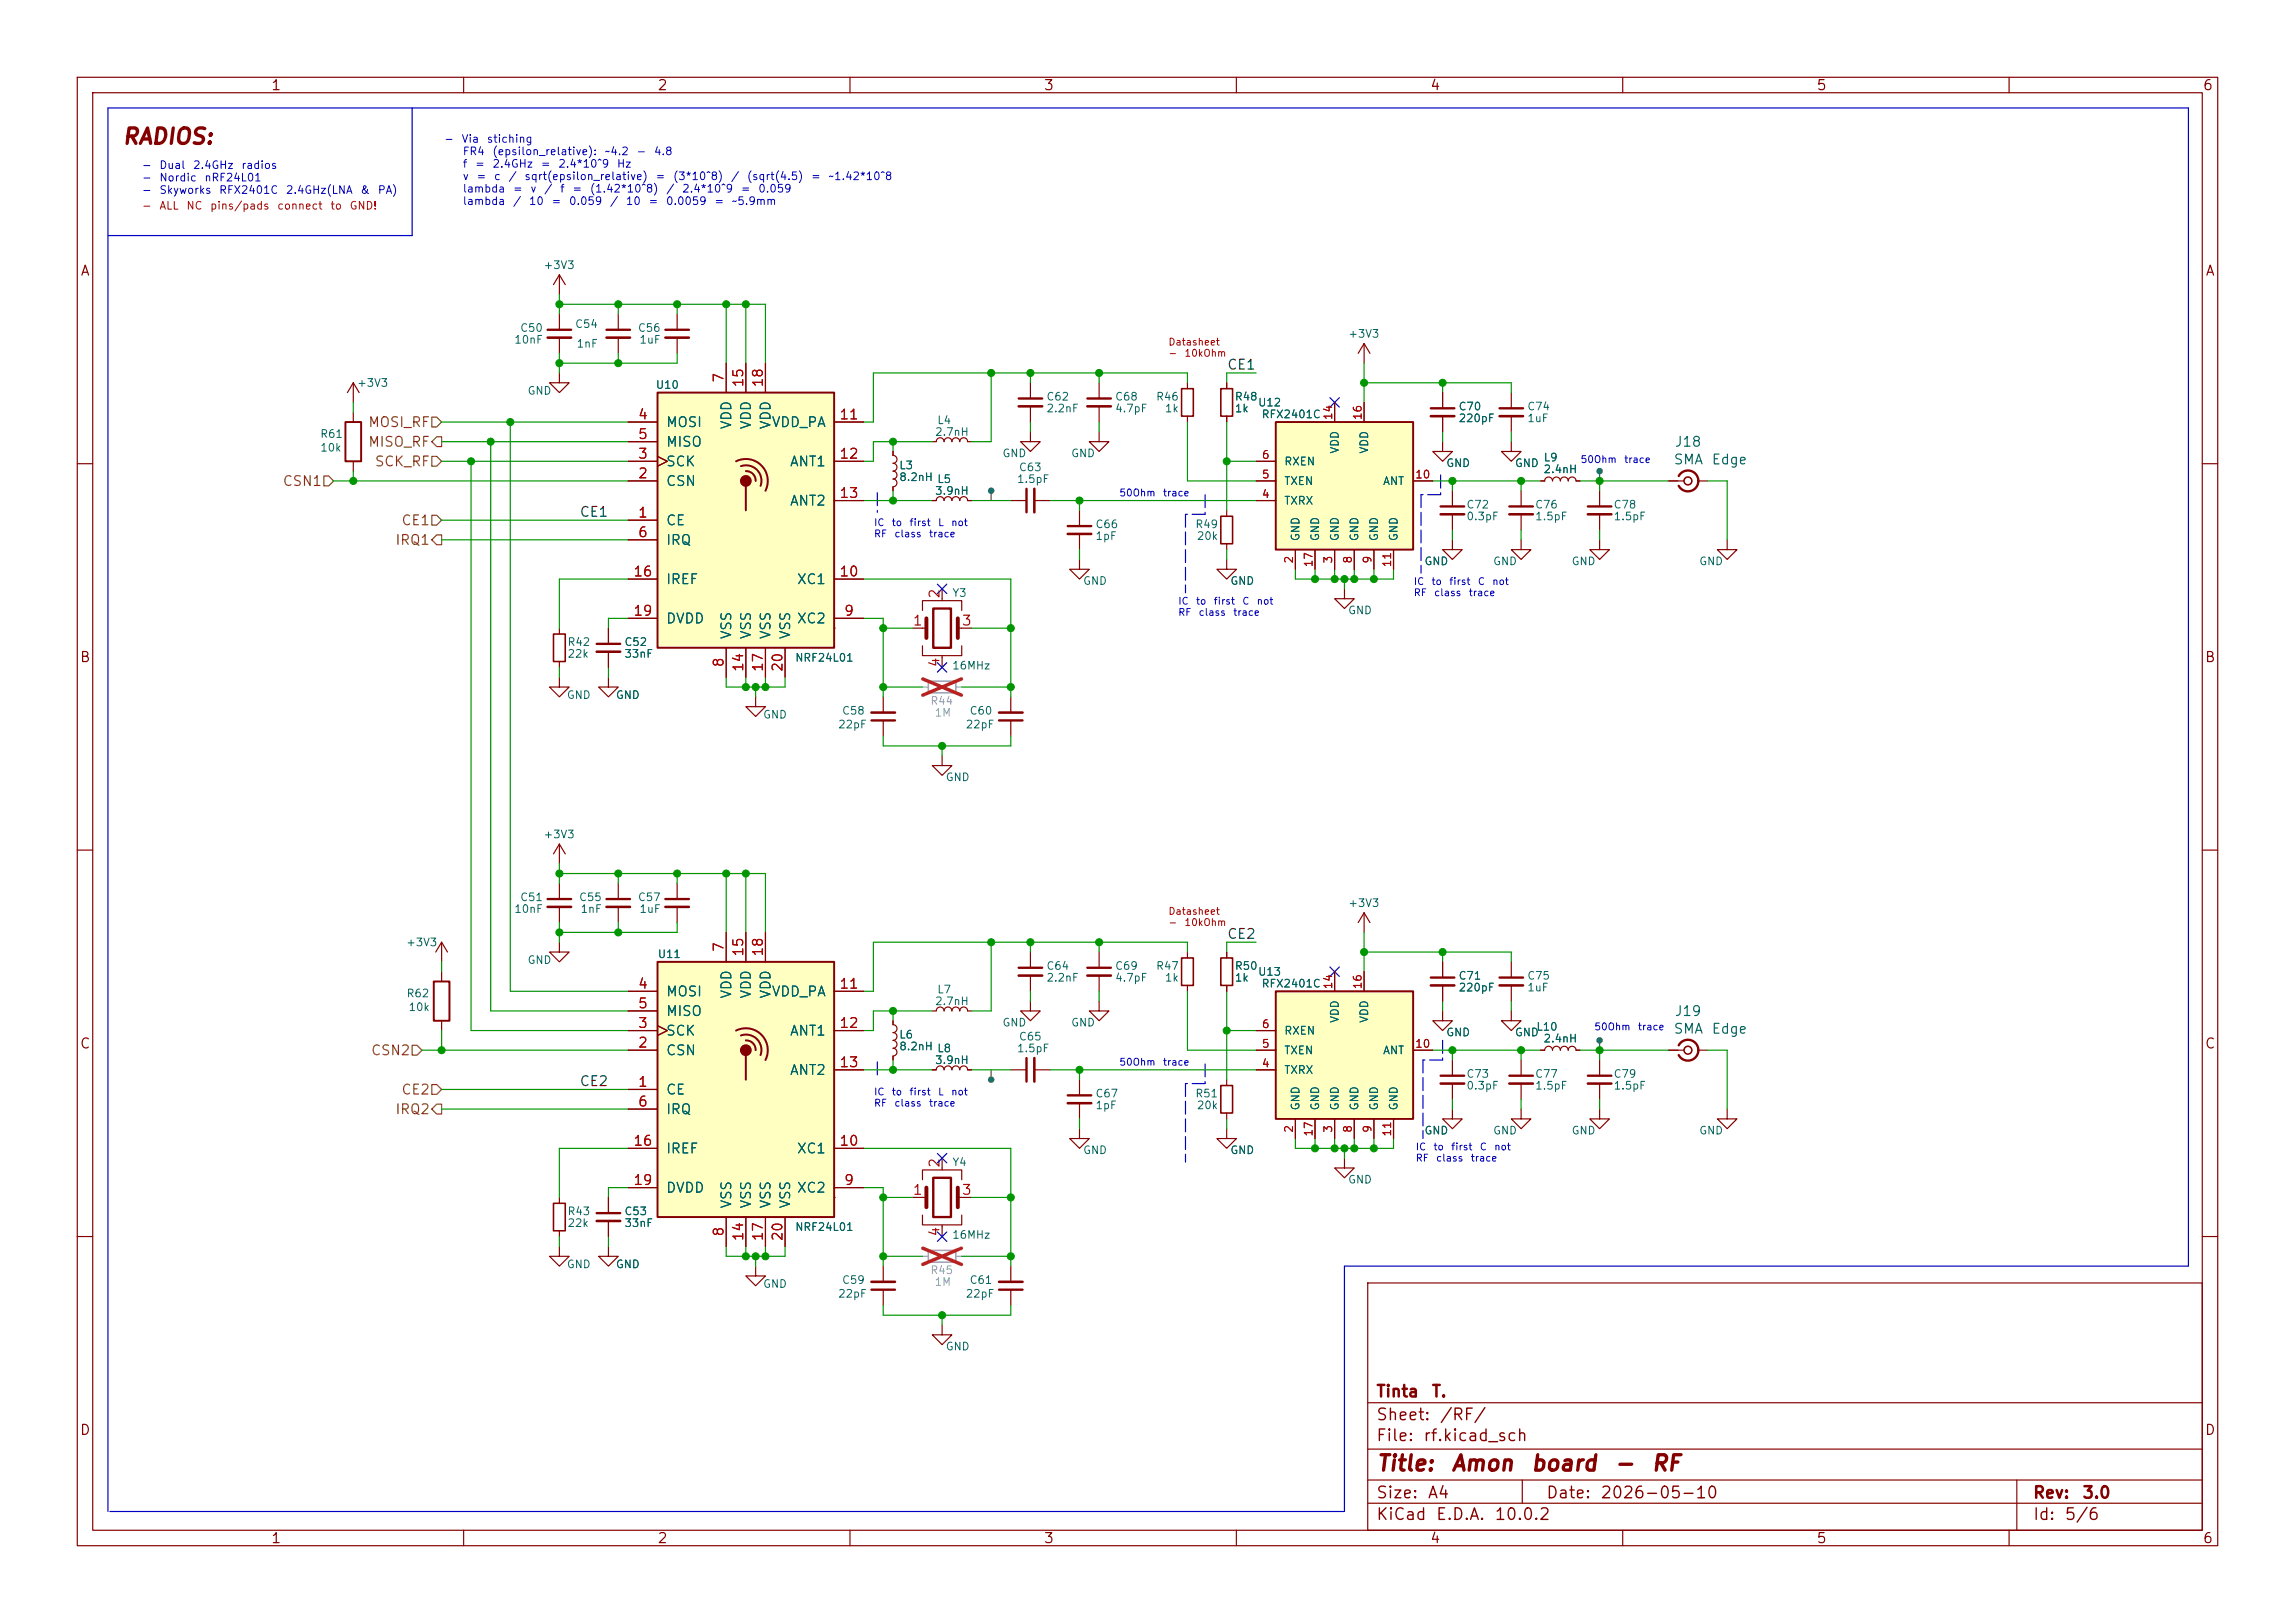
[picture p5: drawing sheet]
<svg xmlns="http://www.w3.org/2000/svg" width="297mm" height="210mm" viewBox="0 0 297 210" stroke-linecap="round" stroke-linejoin="round" font-family="sans-serif">
<defs><g id="words">
<g font-size="2" fill="#840000">
<text x="15.7" y="19.2">RADIOS:</text>
<text x="178" y="190.8">Title:</text>
<text x="187.7" y="190.8">Amon</text>
<text x="198" y="190.8">board</text>
<text x="208.8" y="190.8">-</text>
<text x="213.6" y="190.8">RF</text>
</g>
<g font-size="1.5" fill="#840000">
<text x="178" y="184.2">Sheet:</text>
<text x="178" y="181.2">Tinta</text>
<text x="185.2" y="181.2">T.</text>
<text x="186.2" y="184.2">/RF/</text>
<text x="178" y="186.9">File:</text>
<text x="184.1" y="186.9">rf.kicad_sch</text>
<text x="178" y="197.1">KiCad</text>
<text x="178" y="194.3">Size:</text>
<text x="184.7" y="194.3">A4</text>
<text x="185.7" y="197.1">E.D.A.</text>
<text x="193.3" y="197.1">10.0.2</text>
<text x="200" y="194.3">Date:</text>
<text x="207" y="194.3">2026-05-10</text>
<text x="263" y="194.3">Rev:</text>
<text x="263" y="197.1">Id:</text>
<text x="267.1" y="197.1">5/6</text>
<text x="269.4" y="194.3">3.0</text>
</g>
<g font-size="1.3" fill="#840000">
<text x="35" y="12">1</text>
<text x="85" y="12">2</text>
<text x="135" y="12">3</text>
<text x="185" y="12">4</text>
<text x="235" y="12">5</text>
<text x="285" y="12">6</text>
<text x="10.3" y="36">A</text>
<text x="285.3" y="36">A</text>
<text x="10.3" y="86">B</text>
<text x="285.3" y="86">B</text>
<text x="10.3" y="136">C</text>
<text x="285.3" y="136">C</text>
<text x="10.3" y="186">D</text>
<text x="285.3" y="186">D</text>
<text x="35" y="200">1</text>
<text x="85" y="200">2</text>
<text x="135" y="200">3</text>
<text x="185" y="200">4</text>
<text x="235" y="200">5</text>
<text x="285" y="200">6</text>
</g>
<g font-size="1.3" fill="#a90000">
<text x="94" y="49.6" transform="rotate(-90 94 49.6)">7</text>
<text x="96.5" y="50.2" transform="rotate(-90 96.5 50.2)">15</text>
<text x="99" y="50.2" transform="rotate(-90 99 50.2)">18</text>
<text x="82.5" y="59.7">3</text>
<text x="82.5" y="54.6">4</text>
<text x="82.5" y="57.1">5</text>
<text x="108.5" y="54.6">11</text>
<text x="108.5" y="59.7">12</text>
<text x="82.5" y="62.2">2</text>
<text x="108.5" y="64.7">13</text>
<text x="82.5" y="67.3">1</text>
<text x="82.5" y="69.8">6</text>
<text x="81.9" y="74.9">16</text>
<text x="108.5" y="74.9">10</text>
<text x="121.9" y="77.5" transform="rotate(-90 121.9 77.5)">2</text>
<text x="81.9" y="80">19</text>
<text x="109.1" y="80">9</text>
<text x="118" y="81.3">1</text>
<text x="124.4" y="81.3">3</text>
<text x="94" y="86.4" transform="rotate(-90 94 86.4)">8</text>
<text x="96.5" y="87" transform="rotate(-90 96.5 87)">14</text>
<text x="99" y="87" transform="rotate(-90 99 87)">17</text>
<text x="101.6" y="87" transform="rotate(-90 101.6 87)">20</text>
<text x="121.9" y="86.4" transform="rotate(-90 121.9 86.4)">4</text>
<text x="94" y="123.3" transform="rotate(-90 94 123.3)">7</text>
<text x="96.5" y="123.9" transform="rotate(-90 96.5 123.9)">15</text>
<text x="99" y="123.9" transform="rotate(-90 99 123.9)">18</text>
<text x="82.5" y="128.2">4</text>
<text x="82.5" y="130.8">5</text>
<text x="108.5" y="128.2">11</text>
<text x="82.5" y="135.9">2</text>
<text x="82.5" y="133.3">3</text>
<text x="108.5" y="133.3">12</text>
<text x="82.5" y="140.9">1</text>
<text x="82.5" y="143.5">6</text>
<text x="108.5" y="138.4">13</text>
<text x="81.9" y="148.6">16</text>
<text x="108.5" y="148.6">10</text>
<text x="81.9" y="153.6">19</text>
<text x="109.1" y="153.6">9</text>
<text x="118" y="154.9">1</text>
<text x="121.9" y="151.2" transform="rotate(-90 121.9 151.2)">2</text>
<text x="124.4" y="154.9">3</text>
<text x="94" y="160.1" transform="rotate(-90 94 160.1)">8</text>
<text x="96.5" y="160.7" transform="rotate(-90 96.5 160.7)">14</text>
<text x="99" y="160.7" transform="rotate(-90 99 160.7)">17</text>
<text x="101.6" y="160.7" transform="rotate(-90 101.6 160.7)">20</text>
<text x="121.9" y="160.1" transform="rotate(-90 121.9 160.1)">4</text>
</g>
<g font-size="1.3" fill="#0f0f0f">
<text x="158.7" y="48.1">CE1</text>
<text x="74.9" y="67.2">CE1</text>
<text x="158.7" y="121.8">CE2</text>
<text x="74.9" y="140.8">CE2</text>
</g>
<g font-size="1.3" fill="#725600">
<text x="47.6" y="58.1">MISO_RF</text>
<text x="47.6" y="55.6">MOSI_RF</text>
<text x="36.5" y="63.2">CSN1</text>
<text x="48.4" y="60.7">SCK_RF</text>
<text x="51.1" y="70.8">IRQ1</text>
<text x="51.9" y="68.3">CE1</text>
<text x="47.9" y="136.9">CSN2</text>
<text x="51.9" y="141.9">CE2</text>
<text x="51.1" y="144.5">IRQ2</text>
</g>
<g font-size="1.3" fill="#006464">
<text x="86.1" y="55.6">MOSI</text>
<text x="86.1" y="58.1">MISO</text>
<text x="95" y="55.6" transform="rotate(-90 95 55.6)">VDD</text>
<text x="97.5" y="55.6" transform="rotate(-90 97.5 55.6)">VDD</text>
<text x="99.8" y="55.6">VDD_PA</text>
<text x="100" y="55.6" transform="rotate(-90 100 55.6)">VDD</text>
<text x="216.6" y="58.1">J18</text>
<text x="86.1" y="63.2">CSN</text>
<text x="86.1" y="60.7">SCK</text>
<text x="102.1" y="60.7">ANT1</text>
<text x="102.1" y="65.7">ANT2</text>
<text x="216.5" y="60.4">SMA</text>
<text x="221.4" y="60.4">Edge</text>
<text x="86.1" y="68.3">CE</text>
<text x="86.1" y="70.8">IRQ</text>
<text x="86.1" y="75.9">IREF</text>
<text x="103" y="75.9">XC1</text>
<text x="86.1" y="81">DVDD</text>
<text x="95" y="82.8" transform="rotate(-90 95 82.8)">VSS</text>
<text x="97.5" y="82.8" transform="rotate(-90 97.5 82.8)">VSS</text>
<text x="100" y="82.8" transform="rotate(-90 100 82.8)">VSS</text>
<text x="102.6" y="82.8" transform="rotate(-90 102.6 82.8)">VSS</text>
<text x="103" y="81">XC2</text>
<text x="86.1" y="129.2">MOSI</text>
<text x="86.1" y="131.8">MISO</text>
<text x="95" y="129.3" transform="rotate(-90 95 129.3)">VDD</text>
<text x="97.5" y="129.3" transform="rotate(-90 97.5 129.3)">VDD</text>
<text x="99.8" y="129.2">VDD_PA</text>
<text x="100" y="129.3" transform="rotate(-90 100 129.3)">VDD</text>
<text x="216.6" y="131.8">J19</text>
<text x="86.1" y="136.9">CSN</text>
<text x="86.1" y="134.3">SCK</text>
<text x="102.1" y="134.3">ANT1</text>
<text x="216.5" y="134.1">SMA</text>
<text x="221.4" y="134.1">Edge</text>
<text x="86.1" y="141.9">CE</text>
<text x="102.1" y="139.4">ANT2</text>
<text x="86.1" y="144.5">IRQ</text>
<text x="86.1" y="149.6">IREF</text>
<text x="103" y="149.6">XC1</text>
<text x="86.1" y="154.6">DVDD</text>
<text x="103" y="154.6">XC2</text>
<text x="95" y="156.5" transform="rotate(-90 95 156.5)">VSS</text>
<text x="97.5" y="156.5" transform="rotate(-90 97.5 156.5)">VSS</text>
<text x="100" y="156.5" transform="rotate(-90 100 156.5)">VSS</text>
<text x="102.6" y="156.5" transform="rotate(-90 102.6 156.5)">VSS</text>
</g>
<g font-size="1" fill="#0000c2">
<text x="18.3" y="22.1">-</text>
<text x="18.3" y="23.7">-</text>
<text x="20.5" y="22.1">Dual</text>
<text x="20.5" y="23.7">Nordic</text>
<text x="24.9" y="22.1">2.4GHz</text>
<text x="26.4" y="23.7">nRF24L01</text>
<text x="31.2" y="22.1">radios</text>
<text x="57.4" y="18.7">-</text>
<text x="59.7" y="18.7">Via</text>
<text x="59.8" y="20.3">FR4</text>
<text x="59.8" y="21.9">f</text>
<text x="59.8" y="23.5">v</text>
<text x="61.4" y="21.9">=</text>
<text x="61.6" y="23.5">=</text>
<text x="62.9" y="18.7">stiching</text>
<text x="63.6" y="20.3">(epsilon_relative):</text>
<text x="63.7" y="21.9">2.4GHz</text>
<text x="63.8" y="23.5">c</text>
<text x="65.7" y="23.5">/</text>
<text x="67.8" y="23.5">sqrt(epsilon_relative)</text>
<text x="69.9" y="21.9">=</text>
<text x="72.2" y="21.9">2.4*10^9</text>
<text x="78.2" y="20.3">~4.2</text>
<text x="79.8" y="21.9">Hz</text>
<text x="82.3" y="20.3">-</text>
<text x="84.5" y="20.3">4.8</text>
<text x="84.8" y="23.5">=</text>
<text x="87" y="23.5">(3*10^8)</text>
<text x="94.5" y="23.5">/</text>
<text x="96.6" y="23.5">(sqrt(4.5)</text>
<text x="104.9" y="23.5">=</text>
<text x="107.1" y="23.5">~1.42*10^8</text>
<text x="18.3" y="25.3">-</text>
<text x="20.5" y="25.3">Skyworks</text>
<text x="28.3" y="25.3">RFX2401C</text>
<text x="36.9" y="25.3">2.4GHz(LNA</text>
<text x="46.6" y="25.3">&amp;</text>
<text x="48.8" y="25.3">PA)</text>
<text x="59.8" y="25.2">lambda</text>
<text x="59.8" y="26.8">lambda</text>
<text x="66.3" y="25.2">=</text>
<text x="66.3" y="26.8">/</text>
<text x="68.4" y="26.8">10</text>
<text x="68.6" y="25.2">v</text>
<text x="70.3" y="25.2">/</text>
<text x="71.3" y="26.8">=</text>
<text x="72.4" y="25.2">f</text>
<text x="73.5" y="26.8">0.059</text>
<text x="74" y="25.2">=</text>
<text x="76.3" y="25.2">(1.42*10^8)</text>
<text x="78.9" y="26.8">/</text>
<text x="80.9" y="26.8">10</text>
<text x="83.8" y="26.8">=</text>
<text x="86.1" y="26.8">0.0059</text>
<text x="86.1" y="25.2">/</text>
<text x="88.2" y="25.2">2.4*10^9</text>
<text x="92.4" y="26.8">=</text>
<text x="94.6" y="26.8">~5.9mm</text>
<text x="95.8" y="25.2">=</text>
<text x="98" y="25.2">0.059</text>
</g>
<g font-size="1" fill="#c20000">
<text x="18.3" y="27.4">-</text>
<text x="20.5" y="27.4">ALL</text>
<text x="24" y="27.4">NC</text>
<text x="27.1" y="27.4">pins/pads</text>
<text x="35.8" y="27.4">connect</text>
<text x="42.7" y="27.4">to</text>
<text x="45.2" y="27.4">GND!</text>
</g>
<g font-size="1" fill="#006464">
<text x="70.3" y="35.1">+3V3</text>
<text x="66.5" y="44.7">10nF</text>
<text x="67.2" y="43.2">C50</text>
<text x="74.3" y="42.7">C54</text>
<text x="74.5" y="45.2">1nF</text>
<text x="82.5" y="43.2">C56</text>
<text x="82.7" y="44.7">1uF</text>
<text x="174.4" y="43.9">+3V3</text>
<text x="46.1" y="50.3">+3V3</text>
<text x="68.2" y="51.3">GND</text>
<text x="84.8" y="50.5">U10</text>
<text x="135.3" y="53.6">2.2nF</text>
<text x="135.3" y="52.1">C62</text>
<text x="144.2" y="53.6">4.7pF</text>
<text x="144.2" y="52.1">C68</text>
<text x="149.5" y="52.1">R46</text>
<text x="150.7" y="53.6">1k</text>
<text x="159.7" y="53.6">1k</text>
<text x="159.7" y="52.1">R48</text>
<text x="162.7" y="52.8">U12</text>
<text x="188.7" y="53.3">C70</text>
<text x="197.6" y="53.3">C74</text>
<text x="41.4" y="58.7">10k</text>
<text x="41.4" y="56.9">R61</text>
<text x="120.9" y="56.6">2.7nH</text>
<text x="121.2" y="55.1">L4</text>
<text x="129.7" y="59.4">GND</text>
<text x="138.5" y="59.4">GND</text>
<text x="163.2" y="54.4">RFX2401C</text>
<text x="173.5" y="58.8" transform="rotate(-90 173.5 58.8)">VDD</text>
<text x="177.3" y="58.8" transform="rotate(-90 177.3 58.8)">VDD</text>
<text x="188.7" y="54.9">220pF</text>
<text x="197.6" y="54.9">1uF</text>
<text x="199.7" y="59.9">L9</text>
<text x="116.3" y="61">L3</text>
<text x="116.3" y="62.5">8.2nH</text>
<text x="120.9" y="64.3">3.9nH</text>
<text x="121.2" y="62.7">L5</text>
<text x="131.5" y="62.7">1.5pF</text>
<text x="131.8" y="61.2">C63</text>
<text x="166.1" y="65.5">TXRX</text>
<text x="166.1" y="63">TXEN</text>
<text x="166.1" y="60.5">RXEN</text>
<text x="178.9" y="63">ANT</text>
<text x="187.1" y="60.7">GND</text>
<text x="196" y="60.7">GND</text>
<text x="199.7" y="61.5">2.4nH</text>
<text x="141.7" y="70.1">1pF</text>
<text x="141.7" y="68.6">C66</text>
<text x="154.6" y="68.6">R49</text>
<text x="154.8" y="70.1">20k</text>
<text x="168.4" y="70.1" transform="rotate(-90 168.4 70.1)">GND</text>
<text x="171" y="70.1" transform="rotate(-90 171 70.1)">GND</text>
<text x="173.5" y="70.1" transform="rotate(-90 173.5 70.1)">GND</text>
<text x="176" y="70.1" transform="rotate(-90 176 70.1)">GND</text>
<text x="178.6" y="70.1" transform="rotate(-90 178.6 70.1)">GND</text>
<text x="181.1" y="70.1" transform="rotate(-90 181.1 70.1)">GND</text>
<text x="189.7" y="67.6">0.3pF</text>
<text x="189.7" y="66">C72</text>
<text x="198.6" y="67.6">1.5pF</text>
<text x="198.6" y="66">C76</text>
<text x="208.7" y="67.6">1.5pF</text>
<text x="208.7" y="66">C78</text>
<text x="123.2" y="77.5">Y3</text>
<text x="140.1" y="75.9">GND</text>
<text x="159.1" y="75.9">GND</text>
<text x="184.3" y="73.4">GND</text>
<text x="193.2" y="73.4">GND</text>
<text x="203.3" y="73.4">GND</text>
<text x="219.8" y="73.4">GND</text>
<text x="73.4" y="83.8">R42</text>
<text x="80.7" y="83.8">C52</text>
<text x="174.4" y="79.7">GND</text>
<text x="73.4" y="85.3">22k</text>
<text x="80.7" y="85.3">33nF</text>
<text x="102.8" y="85.9">NRF24L01</text>
<text x="123.1" y="86.9">16MHz</text>
<text x="73.3" y="90.7">GND</text>
<text x="79.6" y="90.7">GND</text>
<text x="98.7" y="93.2">GND</text>
<text x="108.4" y="94.5">22pF</text>
<text x="108.9" y="92.7">C58</text>
<text x="124.9" y="94.5">22pF</text>
<text x="125.4" y="92.7">C60</text>
<text x="122.3" y="101.3">GND</text>
<text x="70.3" y="108.7">+3V3</text>
<text x="66.5" y="118.4">10nF</text>
<text x="67.2" y="116.8">C51</text>
<text x="74.9" y="116.8">C55</text>
<text x="75" y="118.4">1nF</text>
<text x="82.5" y="116.8">C57</text>
<text x="82.7" y="118.4">1uF</text>
<text x="174.4" y="117.6">+3V3</text>
<text x="52.5" y="122.7">+3V3</text>
<text x="68.2" y="125">GND</text>
<text x="85" y="124.2">U11</text>
<text x="135.3" y="125.7">C64</text>
<text x="144.2" y="125.7">C69</text>
<text x="149.5" y="125.7">R47</text>
<text x="159.7" y="125.7">R50</text>
<text x="52.5" y="129.3">R62</text>
<text x="52.8" y="131.1">10k</text>
<text x="120.9" y="130.3">2.7nH</text>
<text x="121.2" y="128.8">L7</text>
<text x="135.3" y="127.3">2.2nF</text>
<text x="144.2" y="127.3">4.7pF</text>
<text x="150.7" y="127.3">1k</text>
<text x="159.7" y="127.3">1k</text>
<text x="162.7" y="126.5">U13</text>
<text x="163.2" y="128">RFX2401C</text>
<text x="188.7" y="128.5">220pF</text>
<text x="188.7" y="127">C71</text>
<text x="197.6" y="128.5">1uF</text>
<text x="197.6" y="127">C75</text>
<text x="116.3" y="134.6">L6</text>
<text x="116.3" y="136.1">8.2nH</text>
<text x="120.9" y="137.9">3.9nH</text>
<text x="121.2" y="136.4">L8</text>
<text x="129.7" y="133.1">GND</text>
<text x="131.5" y="136.4">1.5pF</text>
<text x="131.8" y="134.9">C65</text>
<text x="138.5" y="133.1">GND</text>
<text x="166.1" y="136.7">TXEN</text>
<text x="166.1" y="134.1">RXEN</text>
<text x="173.5" y="132.4" transform="rotate(-90 173.5 132.4)">VDD</text>
<text x="177.3" y="132.4" transform="rotate(-90 177.3 132.4)">VDD</text>
<text x="178.9" y="136.7">ANT</text>
<text x="187.1" y="134.3">GND</text>
<text x="196" y="134.3">GND</text>
<text x="198.7" y="133.6">L10</text>
<text x="199.7" y="135.1">2.4nH</text>
<text x="141.7" y="143.8">1pF</text>
<text x="141.7" y="142.2">C67</text>
<text x="154.6" y="142.2">R51</text>
<text x="154.8" y="143.8">20k</text>
<text x="166.1" y="139.2">TXRX</text>
<text x="168.4" y="143.8" transform="rotate(-90 168.4 143.8)">GND</text>
<text x="171" y="143.8" transform="rotate(-90 171 143.8)">GND</text>
<text x="173.5" y="143.8" transform="rotate(-90 173.5 143.8)">GND</text>
<text x="176" y="143.8" transform="rotate(-90 176 143.8)">GND</text>
<text x="178.6" y="143.8" transform="rotate(-90 178.6 143.8)">GND</text>
<text x="181.1" y="143.8" transform="rotate(-90 181.1 143.8)">GND</text>
<text x="189.7" y="141.2">0.3pF</text>
<text x="189.7" y="139.7">C73</text>
<text x="198.6" y="141.2">1.5pF</text>
<text x="198.6" y="139.7">C77</text>
<text x="208.7" y="141.2">1.5pF</text>
<text x="208.7" y="139.7">C79</text>
<text x="140.1" y="149.6">GND</text>
<text x="159.1" y="149.6">GND</text>
<text x="184.3" y="147">GND</text>
<text x="193.2" y="147">GND</text>
<text x="203.3" y="147">GND</text>
<text x="219.8" y="147">GND</text>
<text x="123.2" y="151.1">Y4</text>
<text x="174.4" y="153.4">GND</text>
<text x="73.4" y="159">22k</text>
<text x="73.4" y="157.5">R43</text>
<text x="80.7" y="159">33nF</text>
<text x="80.7" y="157.5">C53</text>
<text x="102.8" y="159.5">NRF24L01</text>
<text x="123.1" y="160.5">16MHz</text>
<text x="73.3" y="164.3">GND</text>
<text x="79.6" y="164.3">GND</text>
<text x="98.7" y="166.9">GND</text>
<text x="108.9" y="166.4">C59</text>
<text x="125.4" y="166.4">C61</text>
<text x="108.4" y="168.2">22pF</text>
<text x="124.9" y="168.2">22pF</text>
<text x="122.3" y="175">GND</text>
</g>
<g font-size="1" fill="#a90000">
<text x="163.2" y="59.6">6</text>
<text x="172.6" y="54.4" transform="rotate(-90 172.6 54.4)">14</text>
<text x="176.5" y="54.4" transform="rotate(-90 176.5 54.4)">16</text>
<text x="163.2" y="64.7">4</text>
<text x="163.2" y="62.2">5</text>
<text x="183.1" y="62.2">10</text>
<text x="167.6" y="73" transform="rotate(-90 167.6 73)">2</text>
<text x="170.1" y="73.5" transform="rotate(-90 170.1 73.5)">17</text>
<text x="172.6" y="73" transform="rotate(-90 172.6 73)">3</text>
<text x="175.2" y="73" transform="rotate(-90 175.2 73)">8</text>
<text x="177.7" y="73" transform="rotate(-90 177.7 73)">9</text>
<text x="180.3" y="73.5" transform="rotate(-90 180.3 73.5)">11</text>
<text x="172.6" y="128.1" transform="rotate(-90 172.6 128.1)">14</text>
<text x="176.5" y="128.1" transform="rotate(-90 176.5 128.1)">16</text>
<text x="163.2" y="135.8">5</text>
<text x="163.2" y="133.3">6</text>
<text x="183.1" y="135.8">10</text>
<text x="163.2" y="138.4">4</text>
<text x="167.6" y="146.7" transform="rotate(-90 167.6 146.7)">2</text>
<text x="170.1" y="147.1" transform="rotate(-90 170.1 147.1)">17</text>
<text x="172.6" y="146.7" transform="rotate(-90 172.6 146.7)">3</text>
<text x="175.2" y="146.7" transform="rotate(-90 175.2 146.7)">8</text>
<text x="177.7" y="146.7" transform="rotate(-90 177.7 146.7)">9</text>
<text x="180.3" y="147.1" transform="rotate(-90 180.3 147.1)">11</text>
</g>
<g font-size="1" fill="#989898">
<text x="120.3" y="91.4">R44</text>
<text x="120.9" y="93">1M</text>
<text x="120.3" y="165.1">R45</text>
<text x="120.9" y="166.6">1M</text>
</g>
<g font-size=".9" fill="#c20000">
<text x="151.1" y="44.9">Datasheet</text>
<text x="151.1" y="46.4">-</text>
<text x="153.2" y="46.4">10kOhm</text>
<text x="151.1" y="118.6">Datasheet</text>
<text x="151.1" y="120">-</text>
<text x="153.2" y="120">10kOhm</text>
</g>
<g font-size=".9" fill="#0000c2">
<text x="144.8" y="64.4">50Ohm</text>
<text x="150.4" y="64.4">trace</text>
<text x="204.5" y="60.1">50Ohm</text>
<text x="210.1" y="60.1">trace</text>
<text x="113" y="68.3">IC</text>
<text x="113" y="69.7">RF</text>
<text x="115.3" y="68.3">to</text>
<text x="115.7" y="69.7">class</text>
<text x="117.6" y="68.3">first</text>
<text x="120.1" y="69.7">trace</text>
<text x="121.3" y="68.3">L</text>
<text x="123" y="68.3">not</text>
<text x="182.9" y="75.9">IC</text>
<text x="182.9" y="77.4">RF</text>
<text x="185.2" y="75.9">to</text>
<text x="185.5" y="77.4">class</text>
<text x="187.5" y="75.9">first</text>
<text x="190" y="77.4">trace</text>
<text x="191.2" y="75.9">C</text>
<text x="193" y="75.9">not</text>
<text x="152.4" y="78.5">IC</text>
<text x="152.4" y="79.9">RF</text>
<text x="154.7" y="78.5">to</text>
<text x="155" y="79.9">class</text>
<text x="157" y="78.5">first</text>
<text x="159.5" y="79.9">trace</text>
<text x="160.7" y="78.5">C</text>
<text x="162.6" y="78.5">not</text>
<text x="206.2" y="133.5">50Ohm</text>
<text x="211.9" y="133.5">trace</text>
<text x="113" y="142">IC</text>
<text x="113" y="143.4">RF</text>
<text x="115.3" y="142">to</text>
<text x="115.7" y="143.4">class</text>
<text x="117.6" y="142">first</text>
<text x="120.1" y="143.4">trace</text>
<text x="121.3" y="142">L</text>
<text x="123" y="142">not</text>
<text x="144.8" y="138.1">50Ohm</text>
<text x="150.4" y="138.1">trace</text>
<text x="183.1" y="149.1">IC</text>
<text x="185.4" y="149.1">to</text>
<text x="187.7" y="149.1">first</text>
<text x="191.4" y="149.1">C</text>
<text x="193.3" y="149.1">not</text>
<text x="183.1" y="150.5">RF</text>
<text x="185.8" y="150.5">class</text>
<text x="190.2" y="150.5">trace</text>
</g>
</g></defs>
<g fill="none" stroke="#840000" stroke-width=".15">
<path d="M10 10h277v190h-277zM12 12h273v186h-273zM60 10v2M110 10v2M160 10v2M210 10v2M260 10v2M10 60h2M196.8 63.5v2M196.8 66.5v2.1M199.4 62.2h.5a.51 .51 0 0 1 .5-.5 .51 .51 0 0 1 .5 .5 .51 .51 0 0 1 .5-.5 .51 .51 0 0 1 .5 .5 .51 .51 0 0 1 .5-.5 .51 .51 0 0 1 .5 .5 .51 .51 0 0 1 .6-.5 .51 .51 0 0 1 .5 .5h.5M285 60h2"/>
<path d="M10 110h2M285 110h2M72.4 121.9v1.3h-1.3l1.3 1.3 1.3-1.3h-1.3M10 160h2M177 166h108v32h-108zM285 160h2M60 198v2M110 198v2M160 198v2M177 194.5h108M177 191.5h108M177 187.5h108"/>
<path d="M177 181.5h108M197 191.5v3M210 198v2M260 198v2M261 191.5v6.5"/>
</g>
<path d="M195.3 65.5h3.1" fill="none" stroke="#840000" stroke-width=".3"/>
<path d="M195.3 66.5h3.1" fill="none" stroke="#840000" stroke-width=".33"/>
<path d="M85.1 50.8h22.8v33h-22.8z" fill="#ffffc2"/>
<path d="M85.1 50.8h22.8v33h-22.8zM95.2 59.7a2.84 2.84 0 0 1 3.3 .5 2.84 2.84 0 0 1 .6 3.3M95.9 60.3a1.99 1.99 0 0 1 2.1 .5 1.99 1.99 0 0 1 .4 2.1M96.5 61a1.23 1.23 0 0 1 1.3 1.2M96.5 62.9v3.1" fill="none" stroke="#840000" stroke-width=".25"/>
<circle cx="96.5" cy="62.2" r=".63" fill="#840000" stroke="#840000" stroke-width=".25"/>
<g fill="none" stroke="#840000" stroke-width=".15">
<path d="M81.3 59.7h3.8M81.3 54.6h3.8M81.3 57.2h3.8M85.1 59.1l1.3 .6-1.3 .6M94 47v3.8M96.5 47v3.8M99.1 47v3.8M107.9 59.7h3.9M107.9 54.6h3.9M142.2 49.5v2.1M142.2 52.6v2M153.7 49.5v.8"/>
<path d="M153.7 53.8v.8M176.5 44.5l-.7 1.2M176.5 44.5l.8 1.2M176.5 44.5v2.5M81.3 67.3h3.8M81.3 62.2h3.8M81.3 69.9h3.8M81.3 74.9h3.8M107.9 74.9h3.9M107.9 64.8h3.9M174 76.2v1.3h1.3l-1.3 1.2-1.3-1.2h1.3M196.8 69.9v1.2h-1.2l1.2 1.3 1.3-1.3h-1.3"/>
<path d="M81.3 80h3.8M94 83.8v3.8M96.5 83.8v3.8M99.1 83.8v3.8M101.6 83.8v3.8M107.9 81.3h.1M107.9 80h3.9M195.6 130.8v1.3h1.2l-1.2 1.3-1.3-1.3h1.3M78.7 161.3v1.3h1.3l-1.3 1.2-1.2-1.2h1.2"/>
</g>
<path d="M152.9 50.3h1.5v3.5h-1.5z" fill="none" stroke="#840000" stroke-width=".2"/>
<path d="M140.7 51.6h3.1" fill="none" stroke="#840000" stroke-width=".3"/>
<path d="M140.7 52.6h3.1" fill="none" stroke="#840000" stroke-width=".33"/>
<path d="M165.1 54.6h17.8v16.5h-17.8z" fill="#ffffc2"/>
<path d="M165.1 54.6h17.8v16.5h-17.8zM56.1 127h2.1v5.1h-2.1z" fill="none" stroke="#840000" stroke-width=".25"/>
<g fill="none" stroke="#840000" stroke-width=".15">
<path d="M72.4 35.6v2.5M72.4 35.6l-.8 1.2M72.4 35.6l.8 1.2M72.4 48.3v1.2h-1.3l1.3 1.3 1.3-1.3h-1.3M72.4 40.6v2.1M72.4 43.7v2M87.6 40.6v2.1M87.6 43.7v2M133.3 55.9v1.3h-1.2l1.2 1.2 1.3-1.2h-1.3M158.7 49.5v.8M158.7 53.8v.8M162.6 59.7h2.5"/>
<path d="M172.7 52.1v2.5M176.5 52.1v2.5M130.8 64.8h2M133.9 64.8h2M139.7 72.4v1.3h1.3l-1.3 1.2-1.3-1.2h1.3M139.7 66v2.1M139.7 69.1v2M158.7 72.4v1.3h1.3l-1.3 1.2-1.2-1.2h1.2M158.7 66v.8M158.7 70.4v.7M162.6 64.8h2.5M162.6 62.2h2.5"/>
<path d="M167.6 71.1v2.6M170.2 71.1v2.6M172.7 71.1v2.6M175.3 71.1v2.6M177.8 71.1v2.6M180.3 71.1v2.6M182.9 62.2h2.5M215.9 62.2h2M219.7 62.2h1.3M78.7 87.6v1.3h1.3l-1.3 1.3-1.2-1.3h1.2M78.7 81.3v2M78.7 84.3v2.1"/>
<path d="M114.3 90.2v2M114.3 93.2v2.1M72.4 114.3v2M72.4 117.3v2.1M80 114.3v2M80 117.3v2.1M87.6 114.3v2M87.6 117.3v2.1M57.1 125.7v1.3M57.1 132.1v1.3M130.8 138.4h2M133.9 138.4h2"/>
<path d="M158.7 139.7v.8M186.7 124.5v2M186.7 127.5v2M72.4 154.9v.8M72.4 159.3v.7M78.7 154.9v2.1M78.7 158v2M158.7 144v.8M72.4 161.3v1.3h1.3l-1.3 1.2-1.3-1.2h1.3M97.8 163.8v1.3h1.3l-1.3 1.3-1.3-1.3h1.3M114.3 163.8v2.1M114.3 166.9v2"/>
<path d="M121.9 171.5v1.2h1.3l-1.3 1.3-1.3-1.3h1.3M130.8 163.8v2.1M130.8 166.9v2"/>
</g>
<g fill="none" stroke="#840000" stroke-width=".2">
<path d="M158 50.3h1.5v3.5h-1.5zM158 66.8h1.5v3.6h-1.5zM71.6 155.7h1.6v3.6h-1.6zM158 140.5h1.5v3.5h-1.5z"/>
<circle cx="218.4" cy="62.2" r=".51"/>
</g>
<g fill="none" stroke="#840000" stroke-width=".3">
<path d="M70.9 42.7h3M86.1 42.7h3.1M132.8 63.2v3.1M138.2 68.1h3M217.2 61.6a1.35 1.35 0 0 1 1.6-.7 1.35 1.35 0 0 1 1 1.3M219.8 62.2a1.35 1.35 0 0 1-1 1.3 1.35 1.35 0 0 1-1.6-.6M77.2 83.3h3.1M112.8 93.2h3M70.9 116.3h3M78.5 116.3h3M86.1 116.3h3.1M132.8 136.9v3.1"/>
<path d="M185.2 126.5h3M77.2 157h3.1M112.8 166.9h3M129.3 166.9h3"/>
</g>
<g fill="none" stroke="#840000" stroke-width=".33">
<path d="M70.9 43.7h3M86.1 43.7h3.1M133.9 63.2v3.1M138.2 69.1h3M77.2 84.3h3.1M112.8 92.2h3M70.9 117.3h3M78.5 117.3h3M86.1 117.3h3.1M133.9 136.9v3.1M185.2 127.5h3M77.2 158h3.1"/>
<path d="M112.8 165.9h3M129.3 165.9h3"/>
</g>
<path d="M120.1 161.8h3.6v1.5h-3.6z" fill="none" stroke="#a1a1a1" stroke-width=".2"/>
<path d="M119.4 162.6h.7M123.7 162.6h.8" fill="none" stroke="#a1a1a1" stroke-width=".15"/>
<path d="M119.4 161.5l5 2.1M124.4 161.5l-5 2.1" fill="none" stroke="#e12e31" stroke-width=".46"/>
<path d="M85.1 124.5h22.8v33h-22.8z" fill="#ffffc2"/>
<path d="M44.7 54.6h2v5.1h-2zM85.1 124.5h22.8v33h-22.8zM95.2 133.4a2.84 2.84 0 0 1 3.3 .5 2.84 2.84 0 0 1 .6 3.3M95.9 134a1.99 1.99 0 0 1 2.1 .5 1.99 1.99 0 0 1 .4 2M96.5 134.6a1.23 1.23 0 0 1 1.3 1.3M96.5 136.5v3.2" fill="none" stroke="#840000" stroke-width=".25"/>
<circle cx="96.5" cy="135.9" r=".63" fill="#840000" stroke="#840000" stroke-width=".25"/>
<g fill="none" stroke="#840000" stroke-width=".15">
<path d="M45.7 49.5l-.7 1.3M45.7 49.5l.8 1.3M45.7 49.5v2.6M45.7 53.3v1.3M45.7 59.7v1.3M80 40.6v2.1M80 43.7v2M133.3 49.5v2.1M133.3 52.6v2M142.2 55.9v1.3h-1.2l1.2 1.2 1.3-1.2h-1.3M119.4 79v-1.3h5.1v1.3M121.9 76.2v1.5"/>
<path d="M223.5 69.9v1.2h-1.3l1.3 1.3 1.3-1.3h-1.3M97.8 90.2v1.2h1.3l-1.3 1.3-1.3-1.3h1.3M118.1 81.3h1.8M119.4 83.6v1.2h5.1v-1.2M121.9 97.8v1.3h1.3l-1.3 1.2-1.3-1.2h1.3M121.9 84.8v1.6M124 81.3h1.7M130.8 90.2v2M130.8 93.2v2.1M176.5 118.1l-.7 1.3M176.5 118.1l.8 1.3M176.5 118.1v2.6"/>
<path d="M81.3 135.9h3.8M81.3 133.4h3.8M81.3 128.3h3.8M81.3 130.8h3.8M85.1 132.7l1.3 .7-1.3 .6M94 120.7v3.8M96.5 120.7v3.8M99.1 120.7v3.8M107.9 133.4h3.9M107.9 128.3h3.9M107.9 138.4h3.9M115.6 132.1v.5a.51 .51 0 0 1 .5 .5 .51 .51 0 0 1-.5 .5 .5 .5 0 0 1 .5 .5 .5 .5 0 0 1-.5 .5 .51 .51 0 0 1 .5 .5 .51 .51 0 0 1-.5 .5 .5 .5 0 0 1 .5 .5 .5 .5 0 0 1-.5 .5v.6"/>
<path d="M120.6 130.8h.6a.51 .51 0 0 1 .5-.5 .51 .51 0 0 1 .5 .5 .51 .51 0 0 1 .5-.5 .51 .51 0 0 1 .5 .5 .51 .51 0 0 1 .5-.5 .51 .51 0 0 1 .5 .5 .51 .51 0 0 1 .5-.5 .51 .51 0 0 1 .5 .5h.5M120.6 138.4h.6a.51 .51 0 0 1 .5-.5 .51 .51 0 0 1 .5 .5 .51 .51 0 0 1 .5-.5 .51 .51 0 0 1 .5 .5 .51 .51 0 0 1 .5-.5 .51 .51 0 0 1 .5 .5 .51 .51 0 0 1 .5-.5 .51 .51 0 0 1 .5 .5h.5M133.3 129.5v1.3h-1.2l1.2 1.3 1.3-1.3h-1.3M133.3 123.2v2M133.3 126.2v2.1M139.7 139.7v2M142.2 129.5v1.3h-1.2l1.2 1.3 1.3-1.3h-1.3M142.2 123.2v2M142.2 126.2v2.1M153.7 123.2v.8M153.7 127.5v.8M158.7 123.2v.8"/>
<path d="M158.7 127.5v.8M81.3 141h3.8M81.3 143.5h3.8M81.3 153.7h3.8M81.3 148.6h3.8M94 157.5v3.8M96.5 157.5v3.8M99.1 157.5v3.8M101.6 157.5v3.8M107.9 154.9h.1M107.9 153.7h3.9M107.9 148.6h3.9"/>
<path d="M118.1 154.9h1.8M119.4 152.7v-1.3h5.1v1.3M119.4 157.2v1.3h5.1v-1.3M121.9 149.9v1.5M121.9 158.5v1.5M124 154.9h1.7M139.7 146.1v1.2h1.3l-1.3 1.3-1.3-1.3h1.3M139.7 142.7v2.1M158.7 146.1v1.2h1.3l-1.3 1.3-1.2-1.3h1.2M174 149.9v1.2h1.3l-1.3 1.3-1.3-1.3h1.3M196.8 143.5v1.3h-1.2l1.2 1.3 1.3-1.3h-1.3M207 143.5v1.3h-1.3l1.3 1.3 1.3-1.3h-1.3"/>
</g>
<path d="M119.9 80v2.6M124 80v2.6M119.9 153.7v2.5M124 153.7v2.5" fill="none" stroke="#840000" stroke-width=".51"/>
<path d="M78.5 42.7h3M131.8 51.6h3.1M120.8 78.7h2.3v5.1h-2.3zM129.3 93.2h3M131.8 125.2h3.1M140.7 125.2h3.1M120.8 152.4h2.3v5.1h-2.3zM138.2 141.7h3" fill="none" stroke="#840000" stroke-width=".3"/>
<path d="M78.5 43.7h3M131.8 52.6h3.1M129.3 92.2h3M131.8 126.2h3.1M140.7 126.2h3.1M138.2 142.7h3" fill="none" stroke="#840000" stroke-width=".33"/>
<path d="M120.1 88.1h3.6v1.6h-3.6z" fill="none" stroke="#a1a1a1" stroke-width=".2"/>
<path d="M119.4 88.9h.7M123.7 88.9h.8" fill="none" stroke="#a1a1a1" stroke-width=".15"/>
<path d="M119.4 87.8l5 2.2M124.4 87.8l-5 2.2" fill="none" stroke="#e12e31" stroke-width=".46"/>
<path d="M152.9 124h1.5v3.5h-1.5zM158 124h1.5v3.5h-1.5z" fill="none" stroke="#840000" stroke-width=".2"/>
<path d="M165.1 128.3h17.8v16.5h-17.8z" fill="#ffffc2"/>
<path d="M165.1 128.3h17.8v16.5h-17.8z" fill="none" stroke="#840000" stroke-width=".25"/>
<g fill="none" stroke="#840000" stroke-width=".15">
<path d="M81.3 57.2h3.8M81.3 59.7h3.8M81.3 54.6h3.8M85.1 59.1l1.3 .6-1.3 .6M94 47v3.8M96.5 47v3.8M99.1 47v3.8M107.9 59.7h3.9M107.9 54.6h3.9M115.6 58.4v.5a.51 .51 0 0 1 .5 .5 .51 .51 0 0 1-.5 .6 .5 .5 0 0 1 .5 .5 .5 .5 0 0 1-.5 .5 .51 .51 0 0 1 .5 .5 .51 .51 0 0 1-.5 .5 .5 .5 0 0 1 .5 .5 .5 .5 0 0 1-.5 .5v.5M120.6 57.2h.6a.51 .51 0 0 1 .5-.6 .51 .51 0 0 1 .5 .6 .51 .51 0 0 1 .5-.6 .51 .51 0 0 1 .5 .6 .51 .51 0 0 1 .5-.6 .51 .51 0 0 1 .5 .6 .51 .51 0 0 1 .5-.6 .51 .51 0 0 1 .5 .6h.5M158.7 49.5v.8"/>
<path d="M158.7 53.8v.8M162.6 59.7h2.5M172.7 52.1v2.5M176.5 52.1v2.5M186.7 57.2v1.2h1.3l-1.3 1.3-1.3-1.3h1.3M186.7 50.8v2M186.7 53.8v2.1M195.6 57.2v1.2h1.2l-1.2 1.3-1.3-1.3h1.3M195.6 50.8v2M195.6 53.8v2.1M81.3 67.3h3.8M81.3 62.2h3.8"/>
<path d="M81.3 69.9h3.8M81.3 74.9h3.8M107.9 64.8h3.9M107.9 74.9h3.9M120.6 64.8h.6a.51 .51 0 0 1 .5-.5 .51 .51 0 0 1 .5 .5 .51 .51 0 0 1 .5-.5 .51 .51 0 0 1 .5 .5 .51 .51 0 0 1 .5-.5 .51 .51 0 0 1 .5 .5 .51 .51 0 0 1 .5-.5 .51 .51 0 0 1 .5 .5h.5M162.6 64.8h2.5M162.6 62.2h2.5M167.6 71.1v2.6M170.2 71.1v2.6M172.7 71.1v2.6M175.3 71.1v2.6M177.8 71.1v2.6"/>
<path d="M180.3 71.1v2.6M182.9 62.2h2.5M188 69.9v1.2h-1.3l1.3 1.3 1.2-1.3h-1.2M188 63.5v2M188 66.5v2.1M199.4 62.2h.5M204 62.2h.5M207 69.9v1.2h-1.3l1.3 1.3 1.3-1.3h-1.3M207 63.5v2M207 66.5v2.1M72.4 87.6v1.3h1.3l-1.3 1.3-1.3-1.3h1.3M72.4 81.3v.7"/>
<path d="M72.4 85.6v.8M78.7 81.3v2M78.7 84.3v2.1M81.3 80h3.8M94 83.8v3.8M96.5 83.8v3.8M99.1 83.8v3.8M101.6 83.8v3.8M107.9 80h3.9M72.4 109.2l-.8 1.3M72.4 109.2l.8 1.3M72.4 109.2v2.6"/>
<path d="M57.1 121.9l.8 1.3M57.1 121.9l-.7 1.3M57.1 121.9v2.6M81.3 135.9h3.8M81.3 133.4h3.8M81.3 128.3h3.8M81.3 130.8h3.8M85.1 132.7l1.3 .7-1.3 .6M94 120.7v3.8M96.5 120.7v3.8M99.1 120.7v3.8M107.9 138.4h3.9"/>
<path d="M107.9 133.4h3.9M107.9 128.3h3.9M115.6 132.1v.5M115.6 136.7v.5M120.6 138.4h.6M125.2 138.4h.5M158.7 123.2v.8M158.7 127.5v.8M162.6 138.4h2.5M162.6 135.9h2.5M162.6 133.4h2.5M172.7 125.7v2.6"/>
<path d="M176.5 125.7v2.6M182.9 135.9h2.5M186.7 130.8v1.3h1.3l-1.3 1.3-1.3-1.3h1.3M186.7 124.5v2M186.7 127.5v2M188 137.2v2M195.6 124.5v2M195.6 127.5v2M196.8 137.2v2M199.4 135.9h.5a.51 .51 0 0 1 .5-.5 .51 .51 0 0 1 .5 .5 .51 .51 0 0 1 .5-.5 .51 .51 0 0 1 .5 .5 .51 .51 0 0 1 .5-.5 .51 .51 0 0 1 .5 .5 .51 .51 0 0 1 .6-.5 .51 .51 0 0 1 .5 .5h.5M207 137.2v2M215.9 135.9h2"/>
<path d="M219.7 135.9h1.3M78.7 154.9v2.1M78.7 158v2M81.3 141h3.8M81.3 143.5h3.8M81.3 153.7h3.8M81.3 148.6h3.8M94 157.5v3.8M96.5 157.5v3.8M99.1 157.5v3.8M101.6 157.5v3.8M107.9 153.7h3.9"/>
<path d="M107.9 148.6h3.9M167.6 144.8v2.5M170.2 144.8v2.5M172.7 144.8v2.5M175.3 144.8v2.5M177.8 144.8v2.5M180.3 144.8v2.5M188 143.5v1.3h-1.3l1.3 1.3 1.2-1.3h-1.2M188 140.2v2M196.8 140.2v2M207 140.2v2M223.5 143.5v1.3h-1.3l1.3 1.3 1.3-1.3h-1.3"/>
</g>
<g fill="none" stroke="#840000" stroke-width=".2">
<path d="M71.6 82h1.6v3.6h-1.6z"/>
<circle cx="218.4" cy="135.9" r=".51"/>
</g>
<path d="M185.2 52.8h3M194.1 52.8h3M186.4 65.5h3.1M205.5 65.5h3M186.4 139.2h3.1M194.1 126.5h3M195.3 139.2h3.1M205.5 139.2h3M217.2 135.3a1.35 1.35 0 0 1 2.1-.5 1.35 1.35 0 0 1 0 2.1 1.35 1.35 0 0 1-2.1-.4" fill="none" stroke="#840000" stroke-width=".3"/>
<path d="M185.2 53.8h3M194.1 53.8h3M186.4 66.5h3.1M205.5 66.5h3M194.1 127.5h3M186.4 140.2h3.1M195.3 140.2h3.1M205.5 140.2h3" fill="none" stroke="#840000" stroke-width=".33"/>
<path d="M128.3 63.9v.9M207 61.3v.9M128.3 138.4v.9M207 135v.9" fill="none" stroke="#484848" stroke-width=".15"/>
<g fill="#484848" stroke="#484848" stroke-width=".13">
<circle cx="207" cy="134.6" r=".36"/>
<circle cx="128.3" cy="63.5" r=".36"/>
<circle cx="207" cy="61" r=".36"/>
<circle cx="128.3" cy="139.7" r=".36"/>
</g>
<path d="M55.9 57.2l.6-.7h.6v1.3h-.6zM55.9 59.1h.6l.6 .6-.6 .6h-.6zM55.9 54h.6l.6 .6-.6 .6h-.6zM41.9 61.6h.6l.7 .6-.7 .7h-.6zM55.9 66.7h.6l.6 .6-.6 .6h-.6zM55.9 69.9l.6-.7h.6v1.3h-.6zM53.3 135.3h.7l.6 .6-.6 .6h-.7zM55.9 140.3h.6l.6 .7-.6 .6h-.6zM56.5 142.9h.6v1.2h-.6l-.6-.6z" fill="none" stroke="#725600" stroke-width=".15"/>
<g fill="none" stroke="#0000c2" stroke-width=".15" stroke-dasharray="1.7 .6">
<path d="M113.5 63.8v2.5M153.4 66.5v10.2M156 66.5h-2.6M156 64v2.5M183.9 64v10.2M186.4 61.5v2.5M186.4 64h-2.5M113.5 137.4v2.3M156 137.7v2.5M184.1 137.2v10.1M186.7 134.6v2.6M186.7 137.2h-2.6"/>
<path d="M153.4 140.2v10.2M156 140.2h-2.6"/>
</g>
<path d="M53.3 14v16.5h-39.3M14 195.6v-181.6h269.2v149.8h-109.2v31.8h-159.8" fill="none" stroke="#0000c2" stroke-width=".15"/>
<g fill="none" stroke="#009600" stroke-width=".15">
<path d="M72.4 38.1v2.5M72.4 39.4h26.7v7.6M80 39.4v1.2M87.6 39.4v1.2M94 39.4v7.6M96.5 39.4v7.6M45.7 52.1v1.2M57.1 57.2h24.2M57.1 59.7h24.2M57.1 54.6h24.2M61 59.7v73.7h20.3M63.5 57.2v73.6h17.8"/>
<path d="M66 54.6v73.7h15.3M72.4 45.7v2.6M80 45.7v1.3M87.6 45.7v1.3h-15.2M115.6 57.2v1.2M120.6 57.2h-7.6v2.5h-1.2M128.3 48.3v8.9h-2.6M133.3 48.3v1.2M133.3 54.6v1.3M142.2 48.3v1.2M142.2 54.6v1.3M153.7 49.5v-1.2h-40.7v6.3h-1.2"/>
<path d="M153.7 54.6v7.6h8.9M158.7 59.7h3.9M158.7 54.6v11.4M162.6 48.3h-3.9v1.2M176.5 47v5.1M176.5 49.5h19.1v1.3M186.7 49.5v1.3M186.7 55.9v1.3M195.6 55.9v1.3M43.2 62.2h38.1M45.7 61v1.2M57.1 69.9h24.2"/>
<path d="M57.1 67.3h24.2M81.3 74.9h-8.9v6.4M111.8 74.9h19v15.3M111.8 64.8h8.8M115.6 63.5v1.3M125.7 64.8h5.1M135.9 64.8h26.7M139.7 64.8v1.2M139.7 71.1v1.3M158.7 71.1v1.3M167.6 73.7v1.2h12.7v-1.2M170.2 73.7v1.2"/>
<path d="M172.7 73.7v1.2M174 74.9v1.3M175.3 73.7v1.2M177.8 73.7v1.2M185.4 62.2h14M188 62.2v1.3M188 68.6v1.3M196.8 62.2v1.3M196.8 68.6v1.3M204.5 62.2h11.4M207 62.2v1.3M207 68.6v1.3"/>
<path d="M221 62.2h2.5v7.7M72.4 86.4v1.2M78.7 86.4v1.2M81.3 80h-2.6v1.3M94 87.6v1.3h7.6v-1.3M96.5 87.6v1.3M97.8 88.9v1.3M99.1 87.6v1.3M111.8 80h2.5v10.2M114.3 95.3v1.2h16.5v-1.2M114.3 88.9h5.1M114.3 81.3h3.8"/>
<path d="M121.9 96.5v1.3M124.5 88.9h6.3M125.7 81.3h5.1M72.4 111.8v2.5M72.4 119.4v2.5M72.4 113h26.7v7.7M80 113v1.3M80 119.4v1.3M87.6 113v1.3M87.6 119.4v1.3h-15.2M94 113v7.7M96.5 113v7.7"/>
<path d="M54.6 135.9h26.7M57.1 124.5v1.2M57.1 133.4v2.5M111.8 138.4h8.8M115.6 130.8v1.3M115.6 137.2v1.2M120.6 130.8h-7.6v2.6h-1.2M125.7 138.4h5.1M128.3 121.9v8.9h-2.6M133.3 121.9v1.3M133.3 128.3v1.2M135.9 138.4h26.7"/>
<path d="M139.7 138.4v1.3M142.2 121.9v1.3M142.2 128.3v1.2M153.7 123.2v-1.3h-40.7v6.4h-1.2M153.7 128.3v7.6h8.9M158.7 128.3v11.4M158.7 133.4h3.9M162.6 121.9h-3.9v1.3M176.5 123.2h19.1v1.3M176.5 120.7v5M185.4 135.9h14M186.7 123.2v1.3"/>
<path d="M186.7 129.5v1.3M188 135.9v1.3M195.6 129.5v1.3M196.8 135.9v1.3M204.5 135.9h11.4M207 135.9v1.3M221 135.9h2.5v7.6M57.1 143.5h24.2M57.1 141h24.2M81.3 148.6h-8.9v6.3M81.3 153.7h-2.6v1.2M111.8 148.6h19v15.2"/>
<path d="M111.8 153.7h2.5v10.1M114.3 154.9h3.8M125.7 154.9h5.1M139.7 144.8v1.3M158.7 144.8v1.3M167.6 147.3v1.3h12.7v-1.3M170.2 147.3v1.3M172.7 147.3v1.3M174 148.6v1.3M175.3 147.3v1.3M177.8 147.3v1.3M188 142.2v1.3"/>
<path d="M196.8 142.2v1.3M207 142.2v1.3M72.4 160v1.3M78.7 160v1.3M94 161.3v1.3h7.6v-1.3M96.5 161.3v1.3M97.8 162.6v1.2M99.1 161.3v1.3M114.3 168.9v1.3h16.5v-1.3M114.3 162.6h5.1M121.9 170.2v1.3M124.5 162.6h6.3"/>
</g>
<path d="M172.1 51.5l1.2 1.2M173.3 51.5l-1.2 1.2M121.3 75.6l1.2 1.2M122.5 75.6l-1.2 1.2M121.3 85.8l1.2 1.2M122.5 85.8l-1.2 1.2M172.1 125.1l1.2 1.2M173.3 125.1l-1.2 1.2M121.3 149.3l1.2 1.2M121.3 159.4l1.2 1.2M122.5 149.3l-1.2 1.2M122.5 159.4l-1.2 1.2" fill="none" stroke="#000084" stroke-width=".15"/>
<g fill="#009600" stroke="#009600" stroke-width=".13">
<circle cx="174" cy="74.9" r=".46"/>
<circle cx="175.3" cy="74.9" r=".46"/>
<circle cx="170.2" cy="74.9" r=".46"/>
<circle cx="172.7" cy="74.9" r=".46"/>
<circle cx="176.5" cy="49.5" r=".46"/>
<circle cx="158.7" cy="59.7" r=".46"/>
<circle cx="114.3" cy="88.9" r=".46"/>
<circle cx="121.9" cy="96.5" r=".46"/>
<circle cx="96.5" cy="113" r=".46"/>
<circle cx="97.8" cy="88.9" r=".46"/>
<circle cx="99.1" cy="88.9" r=".46"/>
<circle cx="128.3" cy="121.9" r=".46"/>
<circle cx="114.3" cy="81.3" r=".46"/>
<circle cx="115.6" cy="57.2" r=".46"/>
<circle cx="115.6" cy="64.8" r=".46"/>
<circle cx="130.8" cy="81.3" r=".46"/>
<circle cx="130.8" cy="88.9" r=".46"/>
<circle cx="96.5" cy="88.9" r=".46"/>
<circle cx="80" cy="113" r=".46"/>
<circle cx="142.2" cy="48.3" r=".46"/>
<circle cx="128.3" cy="48.3" r=".46"/>
<circle cx="133.3" cy="48.3" r=".46"/>
<circle cx="139.7" cy="64.8" r=".46"/>
<circle cx="87.6" cy="39.4" r=".46"/>
<circle cx="80" cy="39.4" r=".46"/>
<circle cx="72.4" cy="39.4" r=".46"/>
<circle cx="72.4" cy="47" r=".46"/>
<circle cx="80" cy="47" r=".46"/>
<circle cx="66" cy="54.6" r=".46"/>
<circle cx="45.7" cy="62.2" r=".46"/>
<circle cx="61" cy="59.7" r=".46"/>
<circle cx="63.5" cy="57.2" r=".46"/>
<circle cx="96.5" cy="39.4" r=".46"/>
<circle cx="94" cy="39.4" r=".46"/>
<circle cx="158.7" cy="133.4" r=".46"/>
<circle cx="172.7" cy="148.6" r=".46"/>
<circle cx="175.3" cy="148.6" r=".46"/>
<circle cx="176.5" cy="123.2" r=".46"/>
<circle cx="170.2" cy="148.6" r=".46"/>
<circle cx="177.8" cy="74.9" r=".46"/>
<circle cx="207" cy="135.9" r=".46"/>
<circle cx="174" cy="148.6" r=".46"/>
<circle cx="177.8" cy="148.6" r=".46"/>
<circle cx="196.8" cy="135.9" r=".46"/>
<circle cx="186.7" cy="123.2" r=".46"/>
<circle cx="188" cy="135.9" r=".46"/>
<circle cx="186.7" cy="49.5" r=".46"/>
<circle cx="207" cy="62.2" r=".46"/>
<circle cx="188" cy="62.2" r=".46"/>
<circle cx="196.8" cy="62.2" r=".46"/>
<circle cx="99.1" cy="162.6" r=".46"/>
<circle cx="130.8" cy="162.6" r=".46"/>
<circle cx="114.3" cy="162.6" r=".46"/>
<circle cx="114.3" cy="154.9" r=".46"/>
<circle cx="121.9" cy="170.2" r=".46"/>
<circle cx="96.5" cy="162.6" r=".46"/>
<circle cx="97.8" cy="162.6" r=".46"/>
<circle cx="87.6" cy="113" r=".46"/>
<circle cx="94" cy="113" r=".46"/>
<circle cx="72.4" cy="120.7" r=".46"/>
<circle cx="80" cy="120.7" r=".46"/>
<circle cx="72.4" cy="113" r=".46"/>
<circle cx="57.1" cy="135.9" r=".46"/>
<circle cx="115.6" cy="138.4" r=".46"/>
<circle cx="115.6" cy="130.8" r=".46"/>
<circle cx="130.8" cy="154.9" r=".46"/>
<circle cx="133.3" cy="121.9" r=".46"/>
<circle cx="142.2" cy="121.9" r=".46"/>
<circle cx="139.7" cy="138.4" r=".46"/>
</g>
<use href="#words"/>
</svg>
